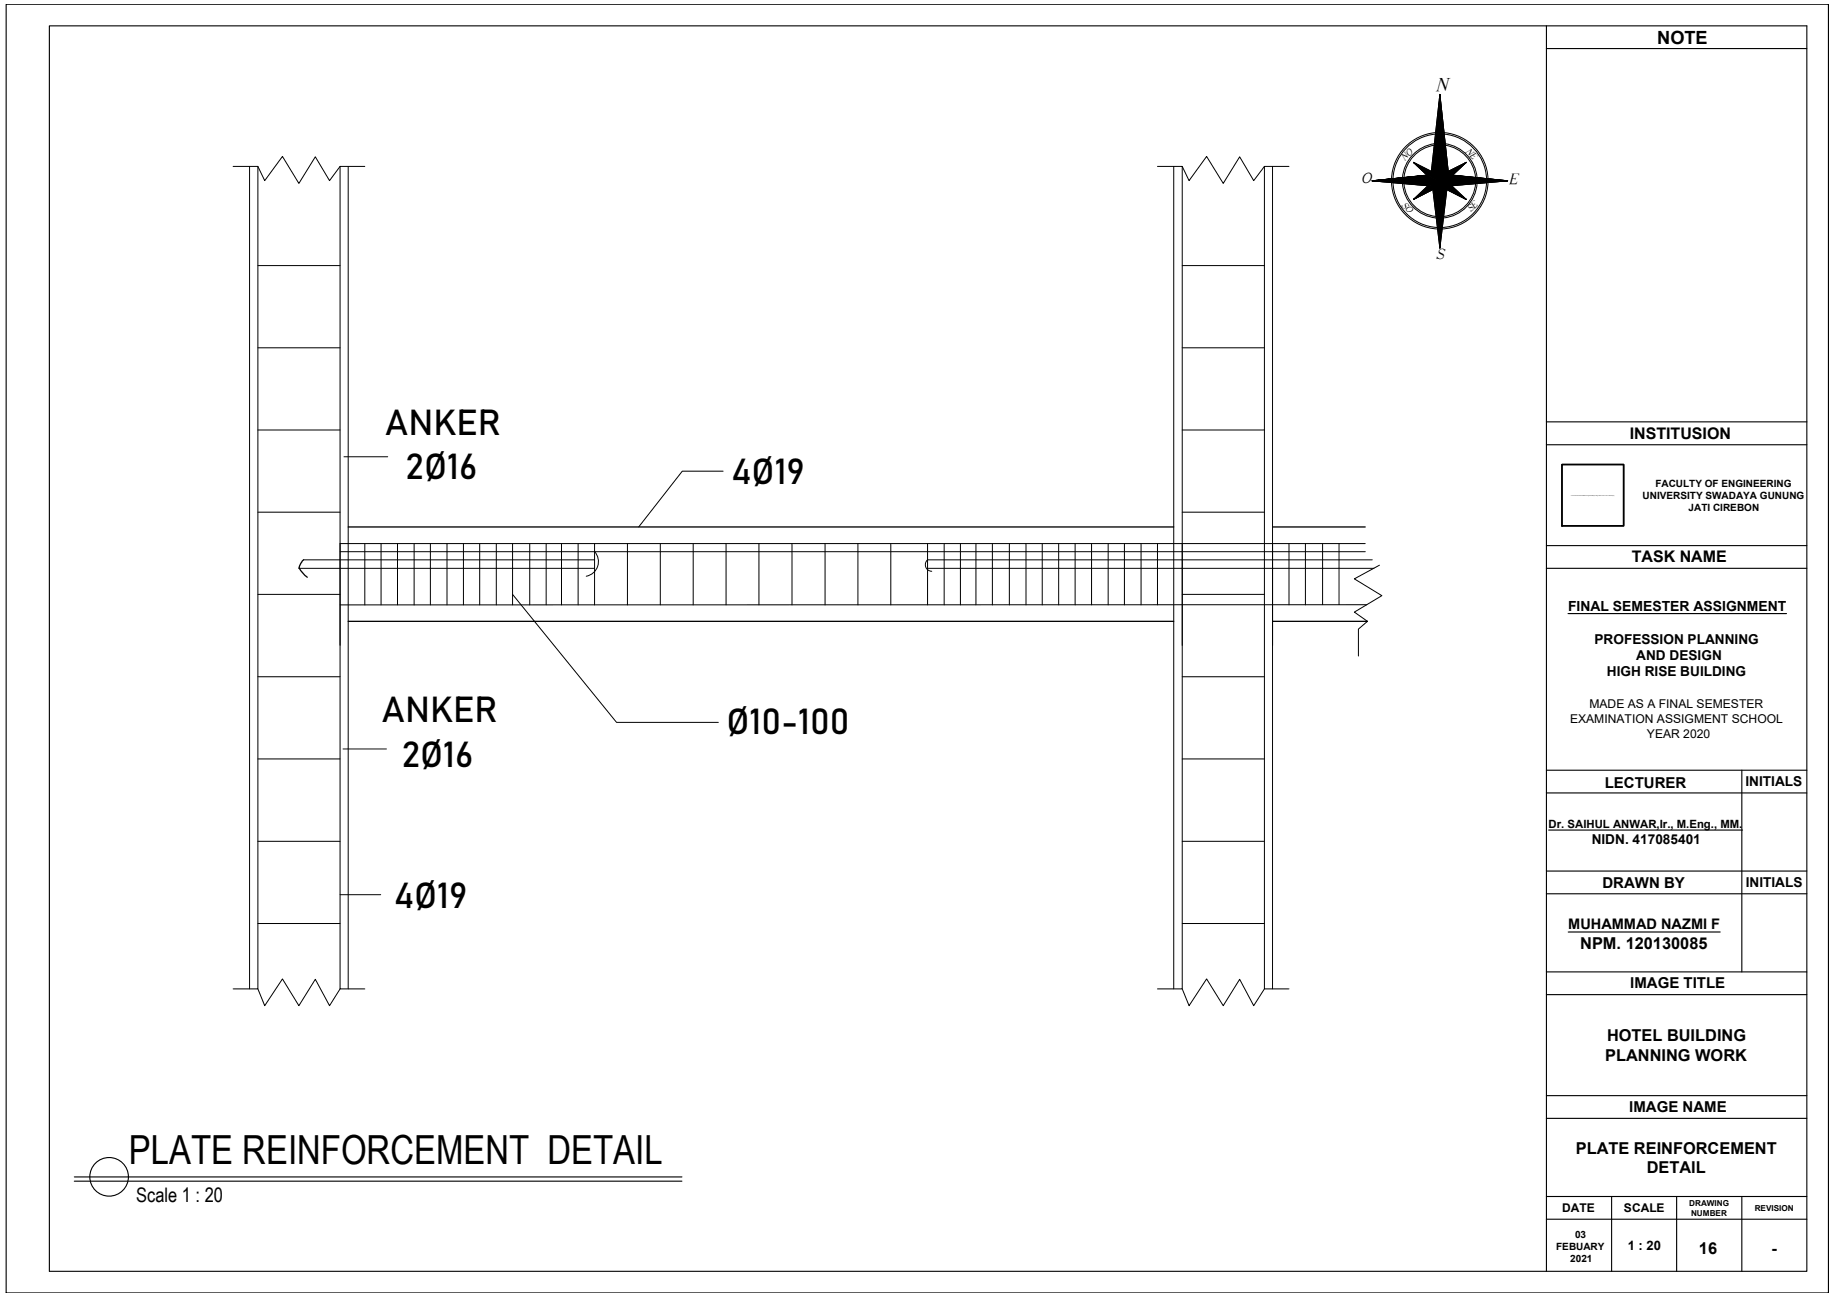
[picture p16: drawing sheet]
<svg xmlns="http://www.w3.org/2000/svg" width="420mm" height="297mm" viewBox="0 0 420 297" stroke-linecap="round" stroke-linejoin="round" font-family="sans-serif">
<defs><g id="words">
<text font-size="9.2" x="29.6" y="266.7">PLATE REINFORCEMENT DETAIL</text>
<g font-size="8.2">
<text x="88.3" y="99.7">ANKER</text>
<text x="93" y="109.9">2Ø16</text>
<text x="167.6" y="110.9">4Ø19</text>
<text x="87.6" y="165.4">ANKER</text>
<text x="166.5" y="168.2">Ø10-100</text>
<text x="92.1" y="175.7">2Ø16</text>
<text x="90.3" y="208.2">4Ø19</text>
</g>
<text font-size="4.6" x="31.2" y="275.5">Scale 1 : 20</text>
<text font-size="4.5" x="329.2" y="20.7">N</text>
<text font-size="4.2" x="379.9" y="10">NOTE</text>
<g font-size="3.8">
<text x="362.2" y="217.5">NPM. 120130085</text>
<text x="368.4" y="238.6">HOTEL BUILDING</text>
<text x="367.9" y="243.2">PLANNING WORK</text>
<text x="361.2" y="264.4">PLATE REINFORCEMENT</text>
<text x="377.5" y="268.9">DETAIL</text>
<text x="389.4" y="287.4">16</text>
<text x="406" y="287.4">-</text>
</g>
<g font-size="3.7">
<text x="373.6" y="100.6">INSTITUSION</text>
<text x="374" y="128.8">TASK NAME</text>
</g>
<g font-size="3.6">
<text x="312.1" y="42">O</text>
<text x="346" y="42.1">E</text>
<text x="329.2" y="59.3">S</text>
</g>
<g font-size="3.4">
<text x="367.8" y="180.5">LECTURER</text>
<text x="367.3" y="203.5">DRAWN BY</text>
<text x="373.7" y="226.5">IMAGE TITLE</text>
<text x="373.4" y="254.9">IMAGE NAME</text>
</g>
<text font-size="3.3" x="359.5" y="212.9">MUHAMMAD NAZMI F</text>
<text font-size="3.2" x="359.4" y="140">FINAL SEMESTER ASSIGNMENT</text>
<g font-size="3.1">
<text x="365.5" y="147.5">PROFESSION PLANNING</text>
<text x="368.3" y="155">HIGH RISE BUILDING</text>
<text x="375.1" y="151.3">AND DESIGN</text>
<text x="400.1" y="180.2">INITIALS</text>
<text x="364.8" y="193.5">NIDN. 417085401</text>
<text x="400.1" y="203.3">INITIALS</text>
</g>
<text font-size="3" x="373.1" y="286.5">1 : 20</text>
<g font-size="2.8">
<text x="359.9" y="165.7">EXAMINATION ASSIGMENT SCHOOL</text>
<text x="364.3" y="162.3">MADE AS A FINAL SEMESTER</text>
<text x="377.5" y="169.1">YEAR 2020</text>
<text x="358.1" y="277.8">DATE</text>
<text x="372.3" y="277.7">SCALE</text>
</g>
<text font-size="2.6" x="355" y="189.7">Dr. SAIHUL ANWAR,Ir., M.Eng., MM.</text>
<g font-size="2.3">
<text x="379.4" y="111.5">FACULTY OF ENGINEERING</text>
<text x="376.5" y="114.3">UNIVERSITY SWADAYA GUNUNG</text>
<text x="387.1" y="117.1">JATI CIREBON</text>
<text x="356.7" y="286.5">FEBUARY</text>
<text x="361" y="283.8">03</text>
<text x="359.9" y="289.3">2021</text>
</g>
<g font-size="2.2">
<text x="335.8" y="34.8" transform="rotate(45 335.8 34.8)">NE</text>
<text x="322" y="37" transform="rotate(-45 322 37)">NO</text>
<text x="321.2" y="47.1" transform="rotate(45 321.2 47.1)">SO</text>
<text x="337.2" y="48.7" transform="rotate(-46 337.2 48.7)">SE</text>
</g>
<g font-size="1.9">
<text x="387.2" y="276.4">DRAWING</text>
<text x="387.6" y="278.6">NUMBER</text>
<text x="402.2" y="277.5">REVISION</text>
</g>
<text font-size=".2" x="360.1" y="113.6">C:\Users\User\Downloads\PDF Images\WhatsApp Image 2020-10-05 at 19.21.334664.png</text>
</g></defs>
<!-- layer: 0 -->
<g fill="none" stroke="#000" stroke-width=".25">
<path d="M1.4 1h417.7v295.3h-417.7zM11.3 5.9h402.9v285.5h-402.9zM354.5 5.9v285.5M354.5 11.1h59.7M354.5 96.7h59.7M354.5 101.9h59.7M354.5 125.1h59.7M354.5 130.3h59.7M359.4 140.6h50.1M354.5 176.5h59.7M399.3 176.5v46.3M354.5 199.6h59.7"/>
<path d="M354.5 181.7h59.7M355 190.2h44.4M354.5 204.9h59.7M359.5 213.6h34.8M354.5 222.8h59.7M354.5 228h59.7M354.5 256.3h59.7M354.5 251.1h59.7M17 269.7h139.3M17 270.7h139.3M354.5 274.2h59.7M354.5 279.4h59.7"/>
<path d="M369.4 274.2v17.2M384.3 274.2v17.2M399.3 274.2v17.2"/>
<circle cx="25" cy="269.7" r="4.4"/>
</g>
<!-- layer: PDF3_Images -->
<path d="M358 106.5h14.2v14h-14.2z" fill="none" stroke="#000" stroke-width=".34"/>
<!-- layer: PDF4_Images -->
<path d="M358 106.5h14.2v14h-14.2z" fill="none" stroke="#000" stroke-width=".34"/>
<!-- layer: a_SIMBOL -->
<g fill="#000" stroke="#000" stroke-width=".23">
<path d="M324 37.2l4 2.8-.9 .1zM324 37.2l4.1 2.1-.1 .7zM330 21.6l2 18.4-2 1.4zM331.9 39.3l4.2-2.1-4.1 2.8zM314.5 41.4h15.5l-1.6 1.2zM324 45.7l4.4-3.1v.8zM324 45.7l3.3-3.1 1 .1zM328.4 42.6l1.6-1.2v15.5zM331.7 42.6l4.4 3.1-4.5-2.3zM331.8 42.7l1-.1 3.3 3.1zM332 40l4.1-2.8-3.1 2.9zM332.9 40.2l12.7 1.2z"/>
<path d="M327.1 40.2l.9-.2 2 1.4zM329.4 34.4l-1.4 5.6 2 1.4zM330 21.6v19.8l-.6-7zM330 21.6l-2 18.4 1.4-5.6z"/>
<path d="M330 41.4l1.7 1.2-1.7 14.3zM330 41.4l1.7 1.2 13.9-1.2z"/>
<path d="M314.5 41.4l12.6-1.2 2.9 1.2zM314.5 41.4l12.6-1.3z"/>
<path d="M330 41.4l2.9-1.2 12.7 1.2zM330 41.4l2.9-1.2-.9-.2z"/>
</g>
<g fill="none" stroke="#000" stroke-width=".23">
<path d="M324 37.2l4 2.8-.9 .2zM324 37.2l6 4.2M324 37.2l3.1 3M324 37.2l4.1 2.1M328.7 33.3a8.2 8.2 0 0 0-6.9 7.4M328.8 32.9a8.6 8.6 0 0 0-7.3 7.8M329 30.7a10.7 10.7 0 0 0-9.7 10.2M329.1 30.4a11.1 11.1 0 0 0-10.1 10.6M330 21.6l2 18.4-2 1.4zM330 21.6v35.3M330 21.6l-2 18.4M330 21.6l2 18.4"/>
<path d="M331 30.4a11.1 11.1 0 0 1 10.1 10.6M331 30.7a10.7 10.7 0 0 1 9.7 10.2M331.3 32.9a8.6 8.6 0 0 1 7.3 7.8M331.3 33.3a8.2 8.2 0 0 1 6.9 7.4M336.1 37.2l-4.2 2.1M336.1 37.2l-3.2 3M336.1 37.2l-6.1 4.2M314.5 41.4h15.5l-1.6 1.2zM314.5 41.4h31.1M314.5 41.4l13.8 1.3M319 41.8a11.1 11.1 0 0 0 10.5 10.7M319.3 41.8a10.7 10.7 0 0 0 10.2 10.3"/>
<path d="M321.5 42a8.6 8.6 0 0 0 7.7 8M321.8 42.1a8.2 8.2 0 0 0 7.4 7.5M324 45.7l4.4-3.1v.8zM327.3 42.5l-3.3 3.2M328 40l-13.5 1.4M328.4 42.6l1.6 14.3M328.4 43.4l-4.4 2.3M330 41.4h15.6l-13.9 1.2zM330 41.4l-6 4.3M330 41.4l6.1 4.3M331.6 43.4l4.5 2.3M331.7 42.6l4.4 3.1-4.5-2.3z"/>
<path d="M331.7 42.6l-1.7 14.3M332 40l4.1-2.8-3.2 3zM332 40l13.6 1.4M332.8 42.6l3.3 3.1M338.2 42.1a8.2 8.2 0 0 1-7.3 7.5M338.6 42a8.6 8.6 0 0 1-7.8 8M340.7 41.8a10.7 10.7 0 0 1-10.1 10.3M341.1 41.8a11.1 11.1 0 0 1-10.6 10.7M345.6 41.4l-13.8 1.3"/>
</g>
<!-- layer: PDF3_Geometry -->
<g fill="none" stroke="#000" stroke-width=".23">
<path d="M53.4 38.1h5.7v188.6h-5.7M57.2 38.1v188.6M59.1 38.1l1.6 3.3 4-5.5 3.8 6.1 3.8-6.1 3.2 5.5 2.4-3.3M79.8 38.1v188.6M83.6 38.1h-5.7v188.6h5.7M265.3 38.1h5.7v188.6h-5.7M269 38.1v188.6M271 38.1l1.6 3.3 4-5.5 3.8 6.1 3.8-6.1 3.2 5.5 2.4-3.3M291.7 38.1v188.6M295.5 38.1h-5.7v188.6h5.7M59.1 79.7h18.8M59.1 60.9h18.8"/>
<path d="M271 79.7h18.8M271 60.9h18.8M59.1 98.6h18.8M271 98.6h18.8M59.1 117.4h18.8M78.8 104.7h10.1M165.7 108h-9.3l-10 12.8M271 117.4h18.8M59.1 136.2h18.8M68.6 130.3h67.7M69.6 128.3h66.7M77.9 126.4h235"/>
<path d="M83.6 124.6v14M87.3 124.6v14M91.1 124.6v14M94.9 124.6v14M98.7 124.6v14M102.5 124.6v14M106.2 124.6v14M110 124.6v14M113.8 124.6v14M117.5 136.2l23.8 29.4h23.3M117.5 124.6v14M121.4 124.6v14"/>
<path d="M125.2 124.6v14M128.7 124.6v14M132.5 124.6v14M136.3 124.6v14M136.3 126.4a3.4 3.4 0 0 1-1.9 5.7M143.8 124.6v14M151.4 124.6v14M158.9 124.6v14M166.4 124.6v14M174 124.6v14M181.5 124.6v14M189.1 124.6v14"/>
<path d="M196.7 124.6v14M204.2 124.6v14M212.6 128.3h102M212.6 130.3h102.3M212.6 124.6v14M212.6 128.3a1.5 1.5 0 0 0-.4 1.6 1.5 1.5 0 0 0 1.4 1M216.4 124.6v14M220.1 124.6v14M223.7 124.6v14M227.5 124.6v14M231.4 124.6v14M235.2 124.6v14"/>
<path d="M238.9 124.6v14M242.7 124.6v14M246.4 124.6v14M250.2 124.6v14M254 124.6v14M257.7 124.6v14M261.5 124.6v14M265.3 124.6v14M271 136.2h18.8M271 124.6v23.3M295.5 124.6v14M299.2 124.6v14"/>
<path d="M303.2 124.6v14M306.9 124.6v14M312.9 124.6h-235v23.3M313.3 138.6h-235.4M316.2 129.5l-5.8 3.2 6.4 3.8-6.4 3.8 3.1 2.1-2.1 1.8v6.2M59.1 155.1h18.8M271 155.1h18.8M59.1 173.9h18.8M78.6 171.7h10M271 173.9h18.8M59.1 192.8h18.8M271 192.8h18.8"/>
<path d="M59.1 211.7h18.8M77.9 205.1h9.4M271 211.7h18.8M59.1 226.7l1.6 3.8 4-6.1 3.8 6.1 3.8-6 3.2 6 2.4-3.8M271 226.7l1.6 3.8 4-6.1 3.8 6.1 3.8-6 3.2 6 2.4-3.8"/>
</g>
<path d="M68.6 130.2l.8 1.1 1 1M69.6 128.3l-.6 .8-.4 1.2M79.8 120.8h189.2M291.7 120.8h21.2M79.8 142.4h189.2M291.7 142.4h21.8" fill="none" stroke="#000" stroke-width=".3"/>
<use href="#words"/>
</svg>
